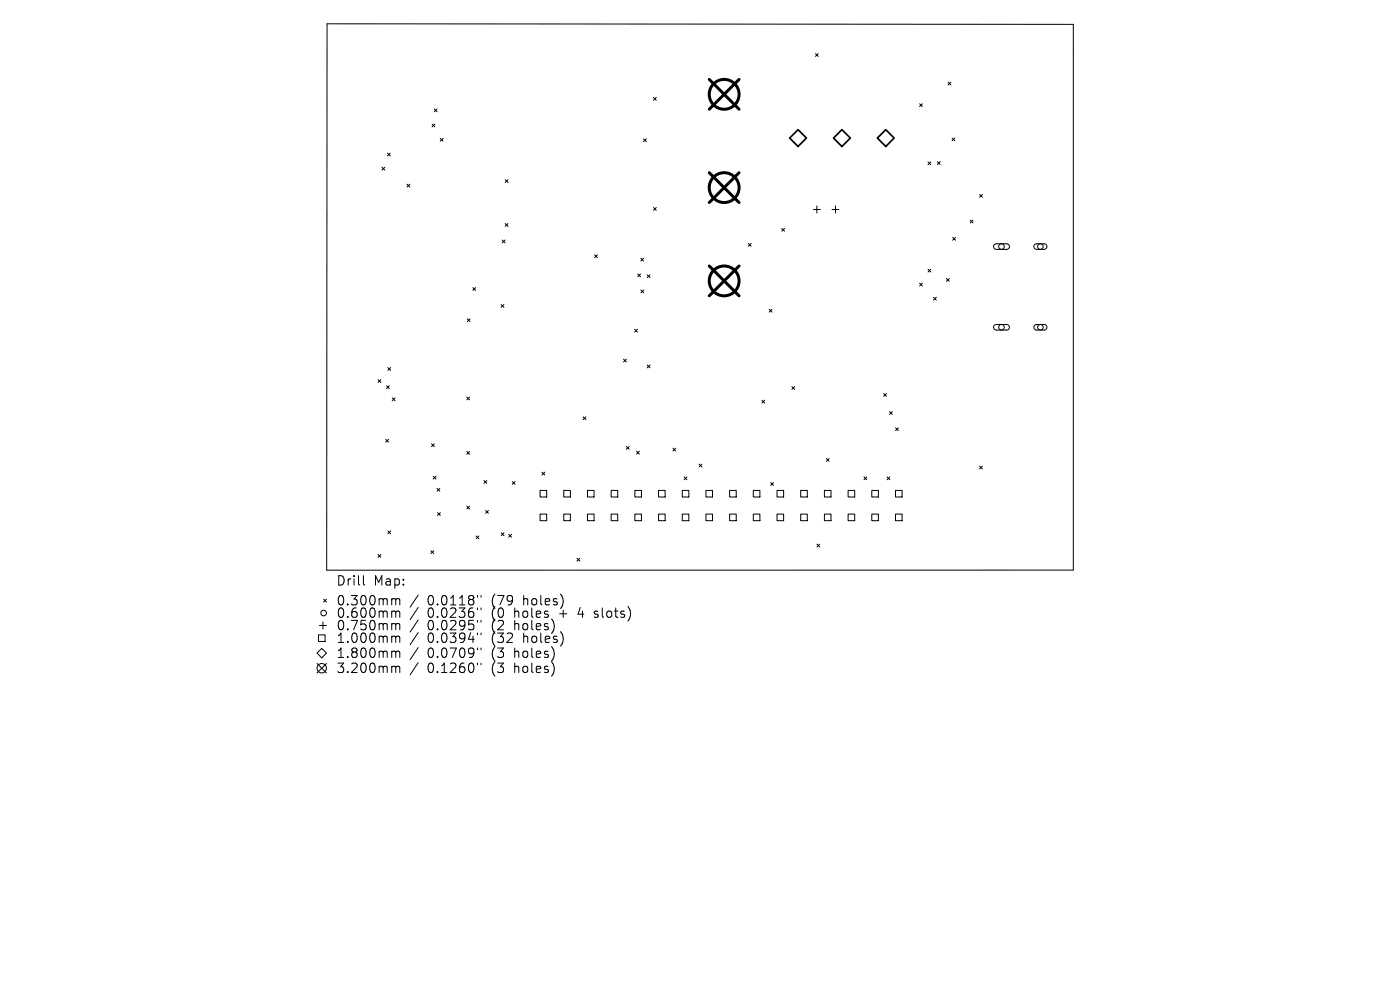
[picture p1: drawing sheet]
<svg xmlns="http://www.w3.org/2000/svg" width="297mm" height="210mm" viewBox="0 0 297 210" stroke-linecap="round" stroke-linejoin="round" font-family="sans-serif">
<defs><g id="words">
<g font-size="2.8">
<text x="71.3" y="124.5">Drill</text>
<text x="79.3" y="124.5">Map:</text>
<text x="71.3" y="128.7">0.300mm</text>
<text x="71.3" y="131.3">0.600mm</text>
<text x="90.7" y="128.7">0.0118&quot;</text>
<text x="90.7" y="131.3">0.0236&quot;</text>
<text x="104.4" y="128.7">(79</text>
<text x="104.4" y="131.3">(0</text>
<text x="109.4" y="131.3">holes</text>
<text x="111.3" y="128.7">holes)</text>
<text x="119.1" y="131.3">+</text>
<text x="123.3" y="131.3">4</text>
<text x="126.9" y="131.3">slots)</text>
<text x="71.3" y="134">0.750mm</text>
<text x="71.3" y="136.7">1.000mm</text>
<text x="90.7" y="134">0.0295&quot;</text>
<text x="90.7" y="136.7">0.0394&quot;</text>
<text x="104.4" y="134">(2</text>
<text x="104.4" y="136.7">(32</text>
<text x="109.4" y="134">holes)</text>
<text x="111.3" y="136.7">holes)</text>
<text x="71.3" y="139.8">1.800mm</text>
<text x="71.3" y="143">3.200mm</text>
<text x="90.7" y="139.8">0.0709&quot;</text>
<text x="90.7" y="143">0.1260&quot;</text>
<text x="104.4" y="139.8">(3</text>
<text x="104.4" y="143">(3</text>
<text x="109.4" y="139.8">holes)</text>
<text x="109.4" y="143">holes)</text>
</g>
</g></defs>
<g fill="none" stroke="#000" stroke-width=".21">
<path d="M69.4 5l158.3 .2v115.7l-158.4 .1zM173 11.4l.6 .6M173.6 11.4l-.6 .6M201.1 17.4l.6 .6M201.7 17.4l-.6 .6M81 35.5l.6 .6M81.6 35.5l-.6 .6M82.2 32.5l.6 .6M82.8 32.5l-.6 .6M86.3 39.1l.6 .6M86.9 39.1l-.6 .6M91.7 26.3l.6 .6"/>
<path d="M92.1 23.1l.6 .6M92.3 26.3l-.6 .6M92.7 23.1l-.6 .6M93.4 29.4l.6 .5M94 29.4l-.6 .5M107.2 38.1l.6 .6M107.8 38.1l-.6 .6M136.5 29.5l.6 .6M137.1 29.5l-.6 .6M138.6 20.7l.6 .6M139.2 20.7l-.6 .6M195.1 22l.6 .6"/>
<path d="M195.7 22l-.6 .6M196.9 34.4l.6 .5M197.5 34.4l-.6 .5M198.9 34.3l.6 .6M199.5 34.3l-.6 .6M202 29.3l.6 .6M202.6 29.3l-.6 .6M106.6 50.9l.5 .6M107.1 50.9l-.5 .6M107.2 47.4l.6 .6M107.8 47.4l-.6 .6M126.1 54.1l.6 .6"/>
<path d="M126.7 54.1l-.6 .6M135.3 58.1l.6 .6M135.9 58.1l-.6 .6M135.9 54.8l.6 .6M136.5 54.8l-.6 .6M137.3 58.3l.6 .6M137.9 58.3l-.6 .6M138.6 44l.6 .6M139.2 44l-.6 .6M158.8 51.6l.5 .6M159.3 51.6l-.5 .6M165.8 48.4l.6 .6"/>
<path d="M166.4 48.4l-.6 .6M172.5 44.4h1.5M173.3 43.7v1.5M176.5 44.4h1.5M177.2 43.7v1.5M196.9 57.1l.6 .6M197.5 57.1l-.6 .6M200.8 59.1l.6 .6M201.4 59.1l-.6 .6M202.1 50.4l.6 .6M202.7 50.4l-.6 .6M205.8 46.7l.6 .6"/>
<path d="M206.4 46.7l-.6 .6M207.8 41.2l.6 .6M208.4 41.2l-.6 .6M211 51.9l.3-.2h2.4l.3 .3 .1 .4-.1 .3-.3 .2h-2.4l-.5-.4zM219.5 51.9l.4-.2h1.7l.4 .3 .1 .4-.2 .3-.3 .2h-1.8l-.5-.4zM82.3 78l.6 .6M82.9 78l-.6 .6M99.1 67.6l.6 .6M99.7 67.6l-.6 .6M100.3 61l.6 .6M100.9 61l-.6 .6M106.3 64.6l.6 .6"/>
<path d="M106.9 64.6l-.6 .6M132.3 76.2l.6 .6M132.9 76.2l-.6 .6M134.6 69.8l.6 .6M135.2 69.8l-.6 .6M136 61.5l.6 .6M136.6 61.5l-.6 .6M137.3 77.4l.6 .6M137.9 77.4l-.6 .6M163.2 65.6l.6 .6M163.8 65.6l-.6 .6M195.1 60.1l.6 .6"/>
<path d="M195.7 60.1l-.6 .6M198 63.1l.6 .6M198.6 63.1l-.6 .6M211 69l.3-.2h2.4l.3 .3 .1 .4-.1 .3-.3 .2h-2.4l-.5-.4zM219.5 69l.4-.2h1.7l.4 .3 .1 .4-.2 .3-.3 .2h-1.8l-.5-.4zM80.2 80.5l.6 .6M80.8 80.5l-.6 .6M81.8 93.2l.6 .6M82 81.8l.6 .6M82.4 93.2l-.6 .6M82.6 81.8l-.6 .6M83.2 84.4l.6 .6"/>
<path d="M83.8 84.4l-.6 .6M91.5 94.2l.6 .6M92.1 94.2l-.6 .6M99 84.2l.6 .6M99 95.8l.6 .6M99.6 84.2l-.6 .6M99.6 95.8l-.6 .6M123.7 88.4l.6 .6M124.3 88.4l-.6 .6M132.9 94.7l.6 .6M133.5 94.7l-.6 .6M135 95.7l.6 .6"/>
<path d="M135.6 95.7l-.6 .6M142.8 95.1l.5 .6M143.3 95.1l-.5 .6M148.3 98.5l.6 .5M148.9 98.5l-.6 .5M161.6 84.9l.6 .6M162.2 84.9l-.6 .6M168 82l.6 .6M168.6 82l-.6 .6M175.3 97.3l.6 .6M175.9 97.3l-.6 .6M187.5 83.5l.6 .6"/>
<path d="M188.1 83.5l-.6 .6M188.7 87.3l.6 .6M189.3 87.3l-.6 .6M190 90.8l.6 .6M190.6 90.8l-.6 .6M207.8 98.9l.6 .6M208.4 98.9l-.6 .6M80.2 117.6l.6 .6M80.8 117.6l-.6 .6M82.3 112.6l.6 .6M82.9 112.6l-.6 .6M91.4 116.8l.6 .6"/>
<path d="M91.9 101l.6 .6M92 116.8l-.6 .6M92.5 101l-.6 .6M92.7 103.6l.6 .6M92.8 108.8l.6 .5M93.3 103.6l-.6 .6M93.4 108.8l-.6 .5M99 107.4l.6 .6M99.6 107.4l-.6 .6M101 113.7l.6 .6M101.6 113.7l-.6 .6M102.7 101.9l.6 .6"/>
<path d="M103 108.3l.6 .6M103.3 101.9l-.6 .6M103.6 108.3l-.6 .6M106.3 113l.6 .6M106.9 113l-.6 .6M107.9 113.4l.6 .5M108.5 113.4l-.6 .5M108.7 102.2l.6 .5M109.3 102.2l-.6 .5M114.6 104h1.4v1.4h-1.4zM114.6 109.1h1.4v1.4h-1.4zM115 100.2l.6 .6"/>
<path d="M115.6 100.2l-.6 .6M119.6 104h1.4v1.4h-1.4zM119.6 109.1h1.4v1.4h-1.4zM122.4 118.4l.6 .6M123 118.4l-.6 .6M124.6 104h1.4v1.4h-1.4zM124.6 109.1h1.4v1.4h-1.4zM129.7 104h1.4v1.4h-1.4zM129.7 109.1h1.4v1.4h-1.4zM134.7 104h1.4v1.4h-1.4zM134.7 109.1h1.4v1.4h-1.4zM139.7 104h1.4v1.4h-1.4z"/>
<path d="M139.7 109.1h1.4v1.4h-1.4zM144.7 104h1.4v1.4h-1.4zM144.7 109.1h1.4v1.4h-1.4zM145.1 101.2l.6 .6M145.7 101.2l-.6 .6M149.8 104h1.4v1.4h-1.4zM149.8 109.1h1.4v1.4h-1.4zM154.8 104h1.4v1.4h-1.4zM154.8 109.1h1.4v1.4h-1.4zM159.8 104h1.4v1.4h-1.4zM159.8 109.1h1.4v1.4h-1.4zM163.5 102.4l.6 .6"/>
<path d="M164.1 102.4l-.6 .6M164.8 104h1.4v1.4h-1.4zM164.8 109.1h1.4v1.4h-1.4zM169.9 104h1.4v1.4h-1.4zM169.9 109.1h1.4v1.4h-1.4zM173.3 115.4l.6 .6M173.9 115.4l-.6 .6M174.9 104h1.4v1.4h-1.4zM174.9 109.1h1.4v1.4h-1.4zM179.9 104h1.4v1.4h-1.4zM179.9 109.1h1.4v1.4h-1.4zM183.3 101.2l.6 .6"/>
<path d="M183.9 101.2l-.6 .6M184.9 104h1.4v1.4h-1.4zM184.9 109.1h1.4v1.4h-1.4zM188.2 101.2l.6 .6M188.8 101.2l-.6 .6M190 104h1.4v1.4h-1.4zM190 109.1h1.4v1.4h-1.4zM67.3 138.5l1-1 1 1-1 1zM67.6 134.7h1.4v1.4h-1.4zM67.8 132.7h1.5M68.5 131.9v1.5M68.7 127.1l.6 .6"/>
<path d="M69.3 127.1l-.6 .6M77.1 122.1v1.7l.3 .3M83.4 127h.3l.3 .3M83.4 129.6h.3l.3 .3M83.4 132.3l.5 .1 .1 .2M83.4 135h.5l.1 .2M83.4 138.1l.5 .1 .1 .2M84 127.3l.2-.3 .5 .1 .1 1.2M84 127.3v1M84 129.9v1.1M84 132.6v1M84 135.2v1.1"/>
<path d="M84 138.4v1.1M84 129.9l.2-.3 .5 .1 .1 1.3M84 132.6l.2-.3 .5 .1 .1 1.2M84 135.2l.2-.2h.5l.1 1.3M84 138.4l.2-.3 .5 .1 .1 1.3M88.7 126.2l-1.7 2.6M88.7 128.9l-1.7 2.5M88.7 131.5l-1.7 2.6M88.7 134.2l-1.7 2.6M88.7 137.4l-1.7 2.5M101.3 126.3v.4M101.3 129v.3"/>
<path d="M101.3 131.6v.4M101.3 134.3v.4M101.3 137.5v.3M102.1 126.3v.4M102.1 129v.3M102.1 131.6v.4M102.1 134.3v.4M102.1 137.5v.3M126.1 130.9l.1 .1M126.1 129.7v.5M67.3 140.7l2 2M69.3 140.7l-2 2"/>
<path d="M83.4 141.3l.5 .1 .1 .2M84 141.6v1.1M84 141.6l.2-.3 .5 .1 .1 1.3M88.7 140.6l-1.7 2.5M101.3 140.7v.3M102.1 140.7v.3"/>
<circle cx="212.5" cy="52.3" r=".59"/>
<circle cx="220.7" cy="52.3" r=".59"/>
<circle cx="212.5" cy="69.4" r=".59"/>
<circle cx="220.7" cy="69.4" r=".59"/>
<circle cx="68.7" cy="130" r=".59"/>
<circle cx="68.3" cy="141.7" r="1"/>
</g>
<path d="M167.5 29.3l1.8-1.8 1.8 1.8-1.8 1.8zM178.6 27.5l1.8 1.8-1.8 1.8-1.8-1.8zM186.1 29.3l1.8-1.8 1.8 1.8-1.8 1.8z" fill="none" stroke="#000" stroke-width=".36"/>
<g fill="none" stroke="#000" stroke-width=".63">
<path d="M150.5 16.8l6.3 6.4M156.8 16.8l-6.3 6.4M150.5 36.6l6.3 6.4M156.8 36.6l-6.3 6.4M150.5 56.4l6.3 6.4M156.8 56.4l-6.3 6.4"/>
<circle cx="153.6" cy="39.8" r="3.2"/>
<circle cx="153.6" cy="20" r="3.2"/>
<circle cx="153.6" cy="59.6" r="3.2"/>
</g>
<use href="#words"/>
</svg>
